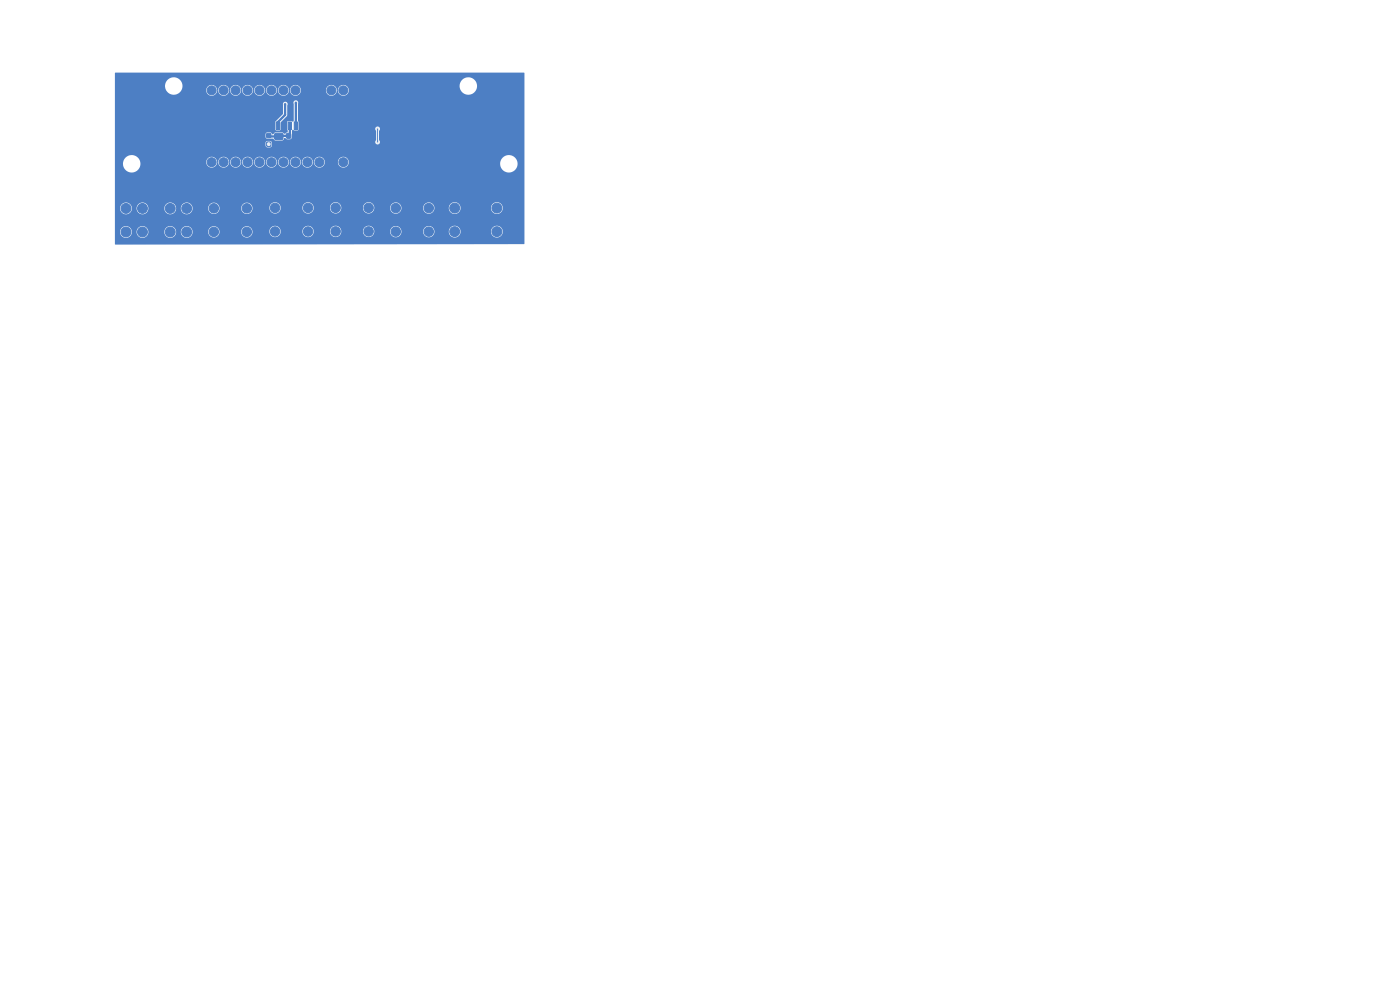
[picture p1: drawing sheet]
<svg xmlns="http://www.w3.org/2000/svg" width="297mm" height="210mm" viewBox="0 0 297 210" stroke-linecap="round" stroke-linejoin="round" font-family="sans-serif">
<g fill="#4d7fc4" stroke="#4d7fc4" stroke-width=".21">
<path d="M62.4 25.9h.7v1.6h-.7z"/>
<path d="M61.1 25.9h.7v1.6h-.7z"/>
<path d="M59.9 25.9h.7v1.6h-.7z"/>
<path d="M58.6 25.9h.7v1.6h-.7z"/>
<path d="M58.3 28.4h1.7v1.1h-1.7z"/>
<path d="M58.3 31.5h1.7v1.2h-1.7z"/>
<path d="M56.6 28.3h.8v.9h-.8z"/>
<path d="M56.6 30.2h.8v.8h-.8z"/>
<path d="M60.8 28.4h.8v.9h-.8z"/>
<path d="M60.8 30.1h.8v.9h-.8z"/>
<circle cx="96.5" cy="44.1" r="1.05"/>
<circle cx="96.5" cy="49.1" r="1.05"/>
<circle cx="100" cy="44.1" r="1.05"/>
<circle cx="100" cy="49.1" r="1.05"/>
<circle cx="26.7" cy="44.2" r="1.05"/>
<circle cx="26.7" cy="49.2" r="1.05"/>
<circle cx="30.2" cy="44.2" r="1.05"/>
<circle cx="30.2" cy="49.2" r="1.05"/>
<circle cx="45.4" cy="44.2" r="1"/>
<circle cx="45.4" cy="49.2" r="1"/>
<circle cx="48.9" cy="44.2" r="1"/>
<circle cx="48.9" cy="49.2" r="1"/>
<circle cx="52.4" cy="44.2" r="1"/>
<circle cx="52.4" cy="49.2" r="1"/>
<circle cx="71.2" cy="44.1" r="1"/>
<circle cx="71.2" cy="49.1" r="1"/>
<circle cx="74.7" cy="44.1" r="1"/>
<circle cx="74.7" cy="49.1" r="1"/>
<circle cx="78.2" cy="44.1" r="1"/>
<circle cx="78.2" cy="49.1" r="1"/>
<circle cx="72.8" cy="19.2" r=".95"/>
<circle cx="70.3" cy="19.2" r=".95"/>
<circle cx="67.8" cy="19.2" r=".95"/>
<circle cx="65.2" cy="19.2" r=".95"/>
<circle cx="62.7" cy="19.2" r=".95"/>
<circle cx="60.1" cy="19.2" r=".95"/>
<circle cx="57.6" cy="19.2" r=".95"/>
<circle cx="55.1" cy="19.2" r=".95"/>
<circle cx="52.5" cy="19.2" r=".95"/>
<circle cx="50" cy="19.2" r=".95"/>
<circle cx="47.4" cy="19.2" r=".95"/>
<circle cx="44.9" cy="19.2" r=".95"/>
<circle cx="72.8" cy="34.4" r=".95"/>
<circle cx="70.3" cy="34.4" r=".95"/>
<circle cx="67.8" cy="34.4" r=".95"/>
<circle cx="65.2" cy="34.4" r=".95"/>
<circle cx="62.7" cy="34.4" r=".95"/>
<circle cx="60.1" cy="34.4" r=".95"/>
<circle cx="57.6" cy="34.4" r=".95"/>
<circle cx="55.1" cy="34.4" r=".95"/>
<circle cx="52.5" cy="34.4" r=".95"/>
<circle cx="50" cy="34.4" r=".95"/>
<circle cx="47.4" cy="34.4" r=".95"/>
<circle cx="44.9" cy="34.4" r=".95"/>
<circle cx="36.1" cy="44.2" r="1.05"/>
<circle cx="36.1" cy="49.2" r="1.05"/>
<circle cx="39.6" cy="44.2" r="1.05"/>
<circle cx="39.6" cy="49.2" r="1.05"/>
<circle cx="58.4" cy="44.1" r="1"/>
<circle cx="58.4" cy="49.1" r="1"/>
<circle cx="61.9" cy="44.1" r="1"/>
<circle cx="61.9" cy="49.1" r="1"/>
<circle cx="65.4" cy="44.1" r="1"/>
<circle cx="65.4" cy="49.1" r="1"/>
<circle cx="84" cy="44.1" r="1"/>
<circle cx="84" cy="49.1" r="1"/>
<circle cx="87.5" cy="44.1" r="1"/>
<circle cx="87.5" cy="49.1" r="1"/>
<circle cx="91" cy="44.1" r="1"/>
<circle cx="91" cy="49.1" r="1"/>
<circle cx="105.4" cy="44.1" r="1.05"/>
<circle cx="105.4" cy="49.1" r="1.05"/>
<circle cx="108.9" cy="44.1" r="1.05"/>
<circle cx="108.9" cy="49.1" r="1.05"/>
</g>
<g fill="#ececec" stroke="#ececec" stroke-width=".21">
<circle cx="57" cy="30.6" r=".3"/>
<circle cx="81.7" cy="35.1" r=".3"/>
<circle cx="83.1" cy="28" r=".3"/>
<circle cx="86.2" cy="24.7" r=".3"/>
<circle cx="90.7" cy="33.5" r=".3"/>
<circle cx="87" cy="29.9" r=".3"/>
<circle cx="83.1" cy="29.7" r=".3"/>
<circle cx="37.8" cy="28.2" r=".3"/>
<circle cx="94.7" cy="36.2" r=".3"/>
<circle cx="89.9" cy="39.9" r=".3"/>
<circle cx="41.9" cy="32.2" r=".3"/>
<circle cx="80.1" cy="27.3" r=".3"/>
<circle cx="62.8" cy="21.8" r=".3"/>
<circle cx="80.1" cy="30.1" r=".3"/>
<circle cx="60.5" cy="22.1" r=".3"/>
</g>
<path d="M60.5 22.1v2.3l-1.5 1.5v.8M61.5 26.7v1.8l-.3 .3-4 .1-.2-.1M62.8 21.8v4.9" fill="none" stroke="#4d7fc4" stroke-width=".5"/>
<path d="M62.8 21.8h.1M80.1 27.3v2.8" fill="none" stroke="#4d7fc4" stroke-width=".21"/>
<path d="M24.4 15.5l86.7-.1 .2 .1-.1 36.3-86.8 .1v-2.7h1.1a1.26 1.26 0 0 0 1.2 1.3 1.26 1.26 0 0 0 1.3-1.3h1v.2a1.25 1.25 0 0 0 1.3 1.1 1.25 1.25 0 0 0 1.2-1.3h3.4v.2a1.25 1.25 0 0 0 1.3 1.1 1.25 1.25 0 0 0 1.2-1.3h1v.2a1.25 1.25 0 0 0 1.3 1.1 1.25 1.25 0 0 0 1.2-1.3h3.3v.2a1.21 1.21 0 0 0 1.3 1 1.21 1.21 0 0 0 1.1-1.2h4.6v.2a1.2 1.2 0 0 0 1.3 1 1.2 1.2 0 0 0 1.1-1.3h3.5l.1 .2a1.21 1.21 0 0 0 1.3 1 1.21 1.21 0 0 0 1.1-1.2h4.5l.1 .2a1.2 1.2 0 0 0 1.3 1 1.2 1.2 0 0 0 1.1-1.2h3.4v.2a1.21 1.21 0 0 0 1.3 1 1.21 1.21 0 0 0 1.1-1.2h4.6v.2a1.2 1.2 0 0 0 1.3 1 1.2 1.2 0 0 0 1.1-1.2h3.4v.3a1.21 1.21 0 0 0 1.3 .9 1.21 1.21 0 0 0 1.1-1.2h4.6v.3a1.21 1.21 0 0 0 1.3 .9 1.21 1.21 0 0 0 1.1-1.2h3v.3a1.26 1.26 0 0 0 1.4 1 1.26 1.26 0 0 0 1.1-1.3h6.5v.3a1.25 1.25 0 0 0 2 .7 1.25 1.25 0 0 0-.2-2.1 1.25 1.25 0 0 0-1.8 1.1h-6.5a1.25 1.25 0 0 0-1.3-1.2 1.25 1.25 0 0 0-1.2 1.2h-3a1.2 1.2 0 0 0-1.3-1.2 1.2 1.2 0 0 0-1.1 1.2h-4.6a1.2 1.2 0 0 0-1.3-1.2 1.2 1.2 0 0 0-1.1 1.2h-3.4a1.21 1.21 0 0 0-1.2-1.2 1.21 1.21 0 0 0-1.2 1.2l-4.6-.1a1.2 1.2 0 0 0-1.2-1.1 1.2 1.2 0 0 0-1.2 1.2h-3.4l-.1-.2a1.21 1.21 0 0 0-1.3-1 1.21 1.21 0 0 0-1.1 1.2h-4.5l-.1-.2a1.21 1.21 0 0 0-1.3-1 1.21 1.21 0 0 0-1.1 1.2h-3.5v-.1a1.21 1.21 0 0 0-1.3-1 1.21 1.21 0 0 0-1.1 1.2l-4.6-.1a1.2 1.2 0 0 0-1.3-1.1 1.2 1.2 0 0 0-1.1 1.2h-3.3l-.1-.2a1.26 1.26 0 0 0-1.3-1 1.26 1.26 0 0 0-1.1 1.2h-1l-.1-.2a1.26 1.26 0 0 0-1.3-1 1.26 1.26 0 0 0-1.1 1.2h-3.4v-.2a1.26 1.26 0 0 0-1.4-1 1.26 1.26 0 0 0-1.1 1.2h-1v-.2a1.26 1.26 0 0 0-1.4-1 1.26 1.26 0 0 0-1.1 1.2h-1.1v-5h1.1v.2a1.25 1.25 0 0 0 1.3 1.1 1.25 1.25 0 0 0 1.2-1.3h1v.2a1.25 1.25 0 0 0 1.3 1.1 1.25 1.25 0 0 0 1.2-1.3h3.4v.2a1.25 1.25 0 0 0 1.3 1.1 1.25 1.25 0 0 0 1.2-1.3h1v.2a1.25 1.25 0 0 0 1.3 1.1 1.25 1.25 0 0 0 1.2-1.3h3.3v.2a1.21 1.21 0 0 0 1.3 1 1.21 1.21 0 0 0 1.1-1.2h4.6v.2a1.2 1.2 0 0 0 1.3 1 1.2 1.2 0 0 0 1.1-1.3h3.5l.1 .2a1.21 1.21 0 0 0 1.3 1 1.21 1.21 0 0 0 1.1-1.2h4.5l.1 .2a1.2 1.2 0 0 0 1.3 1 1.2 1.2 0 0 0 1.1-1.2h3.4v.2a1.21 1.21 0 0 0 1.3 1 1.21 1.21 0 0 0 1.1-1.2h4.6v.2a1.2 1.2 0 0 0 1.3 1 1.2 1.2 0 0 0 1.1-1.2h3.4v.3a1.21 1.21 0 0 0 1.3 .9 1.21 1.21 0 0 0 1.1-1.2h4.6v.3a1.21 1.21 0 0 0 1.3 .9 1.21 1.21 0 0 0 1.1-1.2h3v.3a1.26 1.26 0 0 0 1.4 1 1.26 1.26 0 0 0 1.1-1.3h6.5v.3a1.25 1.25 0 0 0 2 .7 1.25 1.25 0 0 0-.2-2.1 1.25 1.25 0 0 0-1.8 1.1h-6.5a1.25 1.25 0 0 0-1.3-1.2 1.25 1.25 0 0 0-1.2 1.2h-3a1.2 1.2 0 0 0-1.3-1.2 1.2 1.2 0 0 0-1.1 1.2h-4.6a1.2 1.2 0 0 0-1.3-1.2 1.2 1.2 0 0 0-1.1 1.2h-3.4a1.21 1.21 0 0 0-1.2-1.2 1.21 1.21 0 0 0-1.2 1.2l-4.6-.1a1.2 1.2 0 0 0-1.2-1.1 1.2 1.2 0 0 0-1.2 1.2h-3.4l-.1-.2a1.21 1.21 0 0 0-1.3-1 1.21 1.21 0 0 0-1.1 1.2h-4.5l-.1-.2a1.21 1.21 0 0 0-1.3-1 1.21 1.21 0 0 0-1.1 1.2h-3.5v-.1a1.21 1.21 0 0 0-1.3-1 1.21 1.21 0 0 0-1.1 1.2l-4.6-.1a1.2 1.2 0 0 0-1.3-1.1 1.2 1.2 0 0 0-1.1 1.2h-3.3l-.1-.2a1.26 1.26 0 0 0-1.3-1 1.26 1.26 0 0 0-1.1 1.2h-1l-.1-.2a1.26 1.26 0 0 0-1.3-1 1.26 1.26 0 0 0-1.1 1.2h-3.4v-.2a1.26 1.26 0 0 0-1.4-1 1.26 1.26 0 0 0-1.1 1.2h-1v-.2a1.26 1.26 0 0 0-1.4-1 1.26 1.26 0 0 0-1.1 1.2h-1.1v-9.6h1.7v.3a1.85 1.85 0 0 0 2.1 1.7 1.85 1.85 0 0 0 1.6-2.2h13.9l.1 .2a1.19 1.19 0 0 0 1.2 .9 1.19 1.19 0 0 0 1.1-1.1h.2a1.2 1.2 0 0 0 1.2 1.2 1.2 1.2 0 0 0 1.2-1.2h.1a1.2 1.2 0 0 0 1.2 1.2 1.2 1.2 0 0 0 1.2-1.2h.1a1.2 1.2 0 0 0 1.2 1.2 1.2 1.2 0 0 0 1.2-1.2h.2a1.2 1.2 0 0 0 1.2 1.2 1.2 1.2 0 0 0 1.2-1.2h.1a1.2 1.2 0 0 0 1.2 1.2 1.2 1.2 0 0 0 1.2-1.2h.2a1.2 1.2 0 0 0 1.2 1.2 1.2 1.2 0 0 0 1.2-1.2h.1a1.2 1.2 0 0 0 1.2 1.2 1.2 1.2 0 0 0 1.2-1.2h.1a1.2 1.2 0 0 0 1.2 1.2 1.2 1.2 0 0 0 1.2-1.2h.2a1.17 1.17 0 0 0 1.2 1.2 1.17 1.17 0 0 0 1.1-1.2h2.8v.2a1.15 1.15 0 0 0 1.1 1 1.15 1.15 0 0 0 1.2-1h32.1v.3a1.85 1.85 0 0 0 2.8 1.4 1.85 1.85 0 0 0 0-3.1 1.85 1.85 0 0 0-2.8 1.4h-32.1a1.16 1.16 0 0 0-1.1-1.3 1.16 1.16 0 0 0-1.2 1.1h-2.8v-.2a1.19 1.19 0 0 0-1.3-.9 1.19 1.19 0 0 0-1.1 1.1h-.1a1.22 1.22 0 0 0-1.2-1.1 1.22 1.22 0 0 0-1.2 1.1h-.1a1.22 1.22 0 0 0-1.2-1.1 1.22 1.22 0 0 0-1.2 1.1h-.1a1.22 1.22 0 0 0-1.3-1.1 1.22 1.22 0 0 0-1.2 1.1h-.1a1.22 1.22 0 0 0-1.2-1.1 1.22 1.22 0 0 0-1.2 1.1h-.1a1.22 1.22 0 0 0-1.2-1.1 1.22 1.22 0 0 0-1.3 1.1h-.1a1.22 1.22 0 0 0-1.2-1.1 1.22 1.22 0 0 0-1.2 1.1h-.1a1.22 1.22 0 0 0-1.2-1.1 1.22 1.22 0 0 0-1.2 1.1h-.1a1.22 1.22 0 0 0-1.3-1.1 1.22 1.22 0 0 0-1.2 1.1h-.1a1.19 1.19 0 0 0-1.2-1.1 1.19 1.19 0 0 0-1.2 1.1h-13.9a1.85 1.85 0 0 0-2-1.5 1.85 1.85 0 0 0-1.7 1.7h-1.7v-4.3h31.9l.2 .8 .8 .2 .3-.3 .1-.8-.3-.3h-.7l-.4 .4h-31.9v-1.8h31.9l.1 .7 .3 .2h1.2l.5 .4h1.4l.4-.4a.3 .3 0 0 1 .3-.1 .3 .3 0 0 1 .3 .2l.7 .1 .3-.3 .2-1.7 1.1 .1 .2-.4h16.3l.2 .5v1.9a.53 .53 0 0 0-.1 .8 .53 .53 0 0 0 .8 0 .53 .53 0 0 0-.1-.8v-2a.51 .51 0 0 0-.1-.8 .51 .51 0 0 0-.7 .4h-16.3l-.1-5.3a.51 .51 0 0 0-.5-.7 .51 .51 0 0 0-.4 .8v3.5l-.2 .2-.2-.1-.9 .1v2.3a.74 .74 0 0 1-1.2 0h-1.4l-.2 .1a.31 .31 0 0 1-.3 .3 .31 .31 0 0 1-.3-.3l-.9-.1-.4 .4h-31.9v-2.6h34v1.6l.9 .2 .2-.2v-1.5l1.4-1.5v-2.1a.51 .51 0 0 0-.3-.8 .51 .51 0 0 0-.6 .6v2l-1.6 1.7h-34v-7.8h10.6a1.85 1.85 0 0 0 1.3 1.9 1.85 1.85 0 0 0 2.2-.8h5.2l.1 .2a1.19 1.19 0 0 0 1.2 .9 1.19 1.19 0 0 0 1.1-1.1h.2a1.2 1.2 0 0 0 1.2 1.1 1.2 1.2 0 0 0 1.2-1.1h.1a1.2 1.2 0 0 0 1.2 1.1 1.2 1.2 0 0 0 1.2-1.1h.1a1.2 1.2 0 0 0 1.2 1.1 1.2 1.2 0 0 0 1.2-1.1h.2a1.2 1.2 0 0 0 1.2 1.1 1.2 1.2 0 0 0 1.2-1.1h.1a1.2 1.2 0 0 0 1.2 1.1 1.2 1.2 0 0 0 1.2-1.1h.2a1.2 1.2 0 0 0 1.2 1.1 1.2 1.2 0 0 0 1.2-1.1h.1a1.17 1.17 0 0 0 1.2 1.1 1.17 1.17 0 0 0 1.1-1.1h5.3l.1 .2a1.19 1.19 0 0 0 1.2 .9 1.19 1.19 0 0 0 1.1-1.1h.2a1.16 1.16 0 0 0 1.7 1 1.16 1.16 0 0 0-.1-2.1h24.2v.3a1.85 1.85 0 0 0 2.8 1.4 1.85 1.85 0 0 0 0-3.1 1.85 1.85 0 0 0-2.8 1.4h-24.2a1.23 1.23 0 0 0-1.7 1.1h-.1a1.19 1.19 0 0 0-1.2-1.2 1.19 1.19 0 0 0-1.2 1.2h-5.3v-.2a1.19 1.19 0 0 0-1.3-1 1.19 1.19 0 0 0-1 1.2h-.1a1.22 1.22 0 0 0-1.3-1.2 1.22 1.22 0 0 0-1.2 1.2h-.1a1.22 1.22 0 0 0-1.2-1.2 1.22 1.22 0 0 0-1.2 1.2h-.1a1.22 1.22 0 0 0-1.2-1.2 1.22 1.22 0 0 0-1.3 1.2h-.1a1.22 1.22 0 0 0-1.2-1.2 1.22 1.22 0 0 0-1.2 1.2h-.1a1.22 1.22 0 0 0-1.2-1.2 1.22 1.22 0 0 0-1.2 1.2h-.1a1.22 1.22 0 0 0-1.3-1.2 1.22 1.22 0 0 0-1.2 1.2h-.1a1.19 1.19 0 0 0-1.2-1.2 1.19 1.19 0 0 0-1.2 1.2h-5.2v-.1a1.85 1.85 0 0 0-1.2-2.6 1.85 1.85 0 0 0-2.3 1.6h-10.6z" fill="#4d7fc4"/>
</svg>
